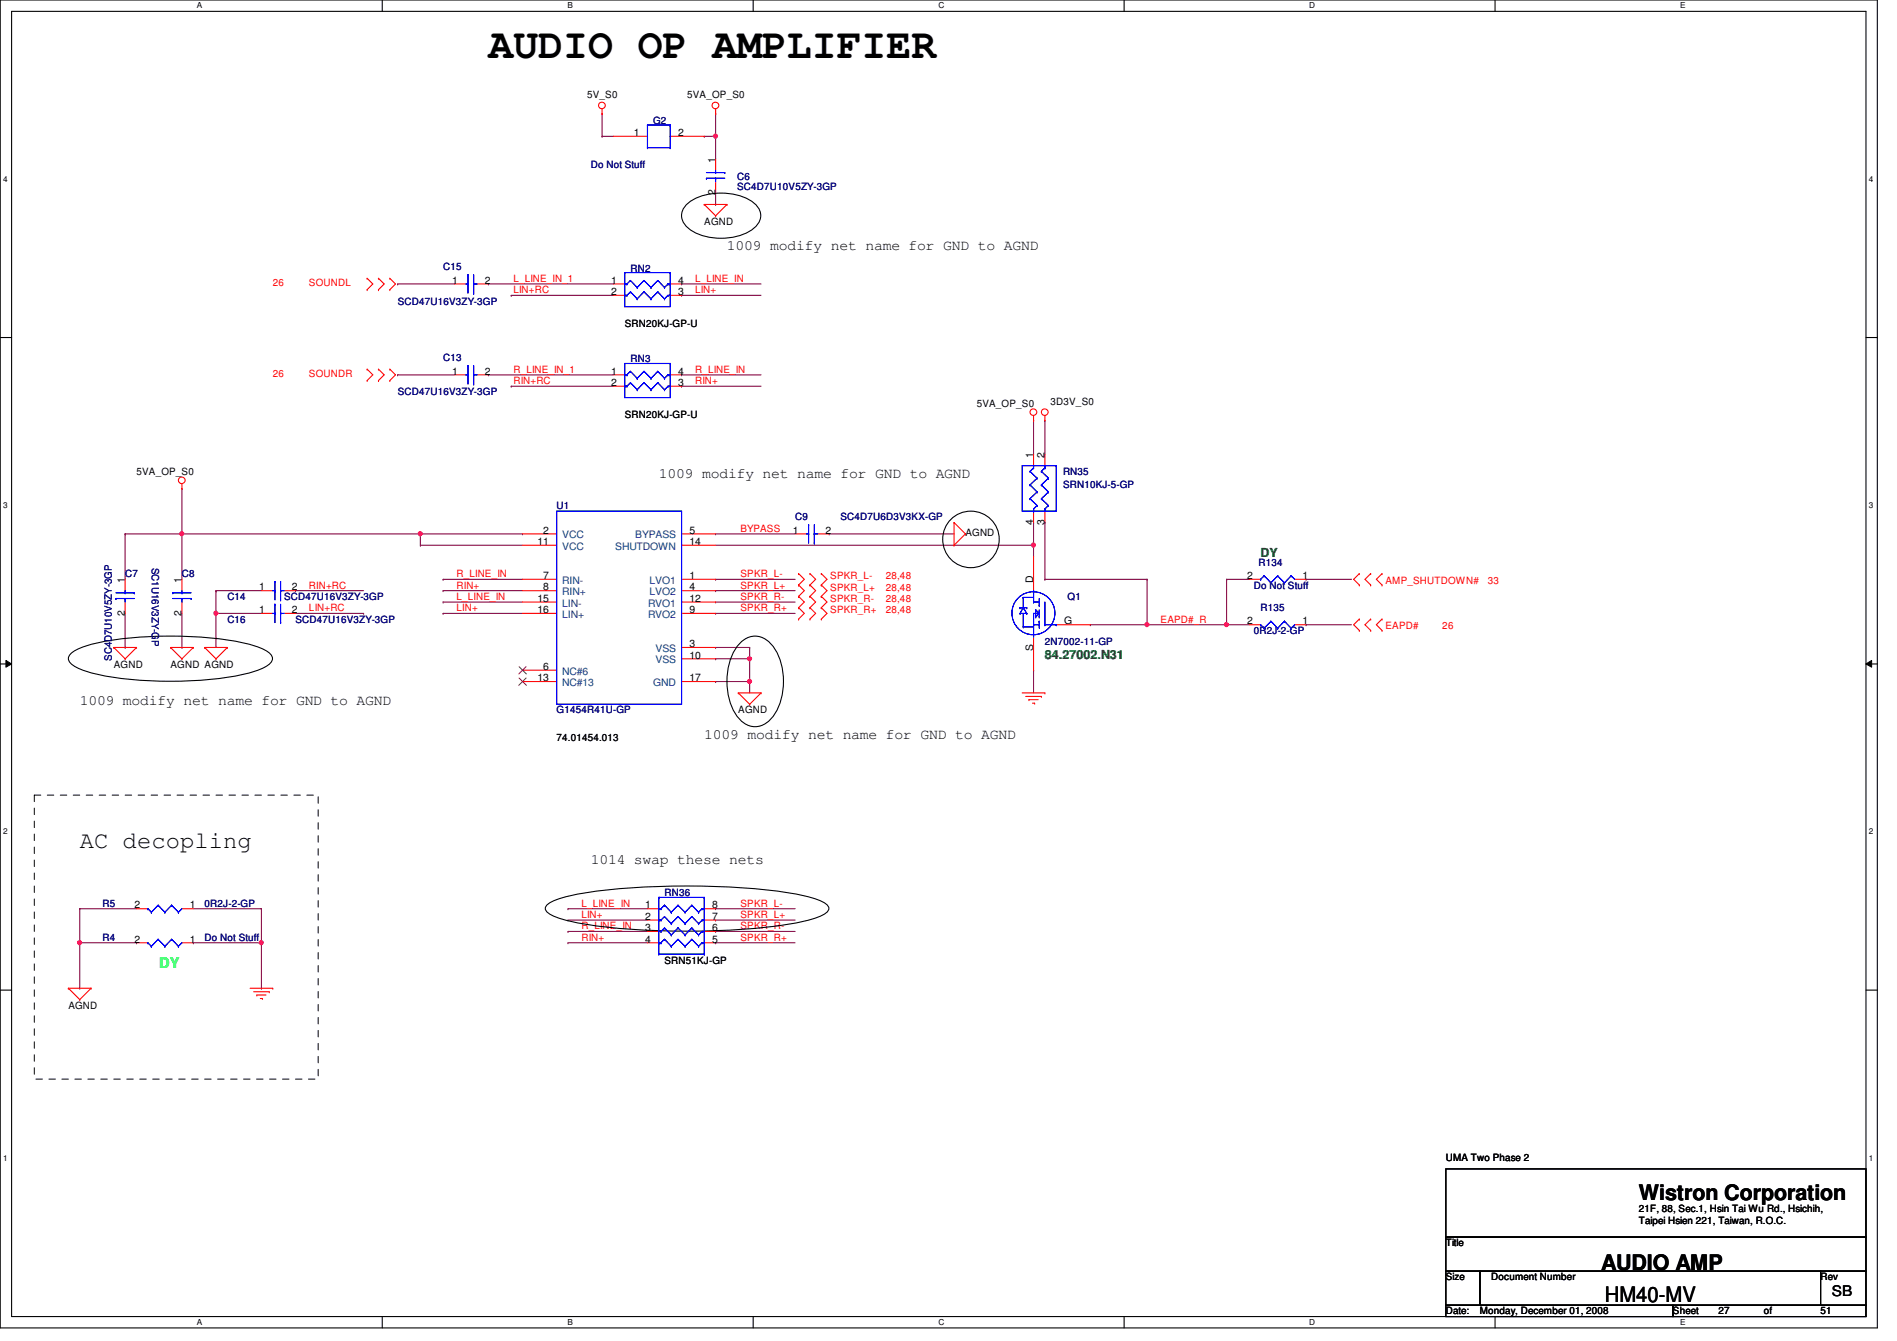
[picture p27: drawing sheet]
<svg xmlns="http://www.w3.org/2000/svg" width="297mm" height="210mm" viewBox="0 0 297 210" stroke-linecap="round" stroke-linejoin="round" font-family="sans-serif">
<defs><g id="words">
<text font-size="6.6" x="76.5" y="9.1">AUDIO OP AMPLIFIER</text>
<text font-size="3.7" x="12.5" y="132.8">AC decopling</text>
<g font-size="3.3">
<text x="256.6" y="187.9">Wistron Corporation</text>
<text x="250.7" y="198.7">AUDIO AMP</text>
<text x="251.3" y="203.8">HM40-MV</text>
</g>
<g font-size="2.3">
<text x="113.8" y="39.2">1009 modify net name for GND to AGND</text>
<text x="103.2" y="74.8">1009 modify net name for GND to AGND</text>
<text x="12.5" y="110.3">1009 modify net name for GND to AGND</text>
<text x="110.3" y="115.7">1009 modify net name for GND to AGND</text>
<text x="92.5" y="135.2">1014 swap these nets</text>
<text x="286.8" y="202.8">SB</text>
</g>
<text font-size="2.3" fill="#00ff40" x="24.9" y="151.5">DY</text>
<g font-size="1.9" fill="#008000">
<text x="197.4" y="87.2">DY</text>
<text x="163.6" y="103.2">84.27002.N31</text>
</g>
<g font-size="1.6">
<text x="91.9" y="15.3">5V_S0</text>
<text x="107.6" y="15.3">5VA_OP_S0</text>
<text x="99.3" y="21.3">1</text>
<text x="106.2" y="21.3">2</text>
<text x="112" y="25.4" transform="rotate(-90 112 25.4)">1</text>
<text x="110.3" y="35.2">AGND</text>
<text x="112" y="30.6" transform="rotate(-90 112 30.6)">2</text>
<text x="70.8" y="44.4">1</text>
<text x="75.9" y="44.4">2</text>
<text x="95.7" y="44.4">1</text>
<text x="95.7" y="46.2">2</text>
<text x="106.2" y="46.2">3</text>
<text x="106.2" y="44.4">4</text>
<text x="97.8" y="51.2">SRN20KJ-GP-U</text>
<text x="70.8" y="58.6">1</text>
<text x="75.9" y="58.6">2</text>
<text x="95.7" y="58.6">1</text>
<text x="106.2" y="58.6">4</text>
<text x="95.7" y="60.4">2</text>
<text x="97.8" y="65.4">SRN20KJ-GP-U</text>
<text x="106.2" y="60.4">3</text>
<text x="152.9" y="63.7">5VA_OP_S0</text>
<text x="164.5" y="63.3">3D3V_S0</text>
<text x="161.8" y="71.7" transform="rotate(-90 161.8 71.7)">1</text>
<text x="163.6" y="71.7" transform="rotate(-90 163.6 71.7)">2</text>
<text x="21.4" y="74.3">5VA_OP_S0</text>
<text x="85" y="83.5">2</text>
<text x="107.9" y="83.5">5</text>
<text x="124.2" y="83.5">1</text>
<text x="129.3" y="83.5">2</text>
<text x="151.2" y="83.9">AGND</text>
<text x="161.8" y="82.1" transform="rotate(-90 161.8 82.1)">4</text>
<text x="163.6" y="82.1" transform="rotate(-90 163.6 82.1)">3</text>
<text x="84.2" y="85.3">11</text>
<text x="107.9" y="85.3">14</text>
<text x="19.6" y="91.2" transform="rotate(-90 19.6 91.2)">1</text>
<text x="28.4" y="91.2" transform="rotate(-90 28.4 91.2)">1</text>
<text x="40.6" y="92.4">1</text>
<text x="40.6" y="96">1</text>
<text x="45.7" y="92.4">2</text>
<text x="45.7" y="96">2</text>
<text x="84.2" y="94.2">15</text>
<text x="84.2" y="96">16</text>
<text x="85" y="90.6">7</text>
<text x="85" y="92.4">8</text>
<text x="107.9" y="90.6">1</text>
<text x="107.9" y="92.4">4</text>
<text x="107.9" y="94.2">12</text>
<text x="107.9" y="96">9</text>
<text x="161.8" y="91.2" transform="rotate(-90 161.8 91.2)">D</text>
<text x="195.3" y="90.6">2</text>
<text x="204" y="90.6">1</text>
<text x="19.6" y="96.4" transform="rotate(-90 19.6 96.4)">2</text>
<text x="28.4" y="96.4" transform="rotate(-90 28.4 96.4)">2</text>
<text x="107.9" y="101.3">3</text>
<text x="161.8" y="101.9" transform="rotate(-90 161.8 101.9)">S</text>
<text x="166.6" y="97.7">G</text>
<text x="195.3" y="97.7">2</text>
<text x="204" y="97.7">1</text>
<text x="17.8" y="104.6">AGND</text>
<text x="26.7" y="104.6">AGND AGND</text>
<text x="84.2" y="106.6">13</text>
<text x="85" y="104.9">6</text>
<text x="107.9" y="103.1">10</text>
<text x="107.9" y="106.6">17</text>
<text x="115.6" y="111.7">AGND</text>
<text x="87.2" y="116">74.01454.013</text>
<text x="21" y="142.2">2</text>
<text x="29.7" y="142.2">1</text>
<text x="101" y="142.2">1</text>
<text x="101" y="144">2</text>
<text x="111.5" y="144">7</text>
<text x="111.5" y="142.2">8</text>
<text x="21" y="147.5">2</text>
<text x="29.7" y="147.5">1</text>
<text x="101" y="145.8">3</text>
<text x="101" y="147.5">4</text>
<text x="111.5" y="147.5">5</text>
<text x="111.5" y="145.8">6</text>
<text x="104.1" y="151">SRN51KJ-GP</text>
<text x="10.7" y="157.9">AGND</text>
<text x="226.4" y="181.7">UMA Two Phase 2</text>
<text x="256.6" y="189.7">21F, 88, Sec.1, Hsin Tai Wu Rd., Hsichih,</text>
<text x="256.6" y="191.6">Taipei Hsien 221, Taiwan, R.O.C.</text>
<text x="226.4" y="195.1">Title</text>
<text x="226.4" y="200.4">Size</text>
<text x="233.5" y="200.4">Document Number</text>
<text x="285.1" y="200.4">Rev</text>
<text x="226.4" y="205.7">Date:</text>
<text x="231.7" y="205.7">Monday, December 01, 2008</text>
<text x="262" y="205.7">Sheet</text>
<text x="269.1" y="205.7">27</text>
<text x="276.2" y="205.7">of</text>
<text x="285.1" y="205.7">51</text>
</g>
<g font-size="1.6" fill="#000080">
<text x="102.3" y="19.4">G2</text>
<text x="92.5" y="26.3">Do Not Stuff</text>
<text x="115.4" y="28.1">C6</text>
<text x="115.4" y="29.7">SC4D7U10V5ZY-3GP</text>
<text x="62.3" y="47.7">SCD47U16V3ZY-3GP</text>
<text x="69.4" y="42.3">C15</text>
<text x="98.7" y="42.5">RN2</text>
<text x="69.4" y="56.6">C13</text>
<text x="98.7" y="56.7">RN3</text>
<text x="62.3" y="61.9">SCD47U16V3ZY-3GP</text>
<text x="166.5" y="74.3">RN35</text>
<text x="166.5" y="76.5">SRN10KJ-5-GP</text>
<text x="87.2" y="79.7">U1</text>
<text x="124.5" y="81.4">C9</text>
<text x="131.6" y="81.4">SC4D7U6D3V3KX-GP</text>
<text x="23.8" y="88.9" transform="rotate(90 23.8 88.9)">SC1U16V3ZY-GP</text>
<text x="197.1" y="88.6">R134</text>
<text x="19.6" y="90.3">C7</text>
<text x="28.5" y="90.3">C8</text>
<text x="35.6" y="93.9">C14</text>
<text x="44.5" y="93.9">SCD47U16V3ZY-3GP</text>
<text x="167.2" y="93.9">Q1</text>
<text x="196.3" y="92.1">Do Not Stuff</text>
<text x="197.4" y="95.7">R135</text>
<text x="35.6" y="97.5">C16</text>
<text x="46.3" y="97.5">SCD47U16V3ZY-3GP</text>
<text x="163.6" y="101">2N7002-11-GP</text>
<text x="196.3" y="99.2">0R2J-2-GP</text>
<text x="17.5" y="103.5" transform="rotate(-90 17.5 103.5)">SC4D7U10V5ZY-3GP</text>
<text x="87.2" y="111.7">G1454R41U-GP</text>
<text x="16" y="141.9">R5</text>
<text x="32" y="141.9">0R2J-2-GP</text>
<text x="104.1" y="140.3">RN36</text>
<text x="16" y="147.2">R4</text>
<text x="32" y="147.2">Do Not Stuff</text>
</g>
<g font-size="1.6" fill="#f00">
<text x="42.7" y="44.8">26</text>
<text x="48.4" y="44.8">SOUNDL</text>
<text x="80.4" y="44.1">L_LINE_IN_1</text>
<text x="80.4" y="45.9">LIN+RC</text>
<text x="108.8" y="44.1">L_LINE_IN</text>
<text x="108.8" y="45.9">LIN+</text>
<text x="42.7" y="59.1">26</text>
<text x="48.4" y="59.1">SOUNDR</text>
<text x="80.4" y="58.3">R_LINE_IN_1</text>
<text x="108.8" y="58.3">R_LINE_IN</text>
<text x="80.4" y="60.1">RIN+RC</text>
<text x="108.8" y="60.1">RIN+</text>
<text x="115.9" y="83.2">BYPASS</text>
<text x="48.4" y="95.7">LIN+RC</text>
<text x="48.4" y="92.1">RIN+RC</text>
<text x="71.5" y="93.9">L_LINE_IN</text>
<text x="71.5" y="90.3">R_LINE_IN</text>
<text x="71.5" y="95.7">LIN+</text>
<text x="71.5" y="92.1">RIN+</text>
<text x="115.9" y="92.1">SPKR_L+</text>
<text x="115.9" y="90.3">SPKR_L-</text>
<text x="115.9" y="95.7">SPKR_R+</text>
<text x="115.9" y="93.9">SPKR_R-</text>
<text x="130" y="92.5">SPKR_L+</text>
<text x="130" y="94.2">SPKR_R-</text>
<text x="130" y="90.7">SPKR_L-</text>
<text x="138.7" y="92.5">28,48</text>
<text x="138.7" y="94.2">28,48</text>
<text x="138.7" y="90.7">28,48</text>
<text x="217" y="91.4">AMP_SHUTDOWN#</text>
<text x="233" y="91.4">33</text>
<text x="130" y="96">SPKR_R+</text>
<text x="138.7" y="96">28,48</text>
<text x="181.7" y="97.5">EAPD#_R</text>
<text x="217" y="98.5">EAPD#</text>
<text x="225.8" y="98.5">26</text>
<text x="91.1" y="141.9">L_LINE_IN</text>
<text x="91.1" y="143.7">LIN+</text>
<text x="115.9" y="143.7">SPKR_L+</text>
<text x="115.9" y="141.9">SPKR_L-</text>
<text x="91.1" y="145.5">R_LINE_IN</text>
<text x="91.1" y="147.2">RIN+</text>
<text x="115.9" y="147.2">SPKR_R+</text>
<text x="115.9" y="145.5">SPKR_R-</text>
</g>
<g font-size="1.6" fill="#004080">
<text x="88" y="84.3">VCC</text>
<text x="88" y="86.1">VCC</text>
<text x="96.3" y="86.1">SHUTDOWN</text>
<text x="99.5" y="84.3">BYPASS</text>
<text x="88" y="91.4">RIN-</text>
<text x="88" y="93.2">RIN+</text>
<text x="88" y="95">LIN-</text>
<text x="101.5" y="95">RVO1</text>
<text x="101.7" y="91.4">LVO1</text>
<text x="101.7" y="93.2">LVO2</text>
<text x="88" y="96.7">LIN+</text>
<text x="101.5" y="96.7">RVO2</text>
<text x="88" y="105.6">NC#6</text>
<text x="88" y="107.4">NC#13</text>
<text x="102.3" y="107.4">GND</text>
<text x="102.7" y="102.1">VSS</text>
<text x="102.7" y="103.8">VSS</text>
</g>
<g font-size="1.3">
<text x="30.8" y="1.3">A</text>
<text x="88.9" y="1.3">B</text>
<text x="146.9" y="1.3">C</text>
<text x="205" y="1.3">D</text>
<text x="263.1" y="1.3">E</text>
<text x=".5" y="28.4">4</text>
<text x="292.6" y="28.4">4</text>
<text x=".5" y="79.5">3</text>
<text x="292.6" y="79.5">3</text>
<text x=".5" y="130.6">2</text>
<text x="292.6" y="130.6">2</text>
<text x=".5" y="181.7">1</text>
<text x="292.6" y="181.7">1</text>
<text x="30.8" y="207.4">A</text>
<text x="88.9" y="207.4">B</text>
<text x="146.9" y="207.4">C</text>
<text x="205" y="207.4">D</text>
<text x="263.1" y="207.4">E</text>
</g>
</g></defs>
<path d="M0 0h294v207.9h-294zM1.8 1.8h290.4v204.3h-290.4z" fill="none" stroke="#000" stroke-width=".17"/>
<g fill="#fff">
<path d="M30.8 .2h.8v1.4h-.8z"/>
<path d="M30.8 206.2h.8v1.4h-.8z"/>
</g>
<path d="M59.9 0v1.8M59.9 206.1v1.8" fill="none" stroke="#000" stroke-width=".17"/>
<g fill="#fff">
<path d="M88.9 .2h.8v1.4h-.8z"/>
<path d="M88.9 206.2h.8v1.4h-.8z"/>
</g>
<path d="M117.9 0v1.8M117.9 206.1v1.8" fill="none" stroke="#000" stroke-width=".17"/>
<g fill="#fff">
<path d="M146.9 .2h.9v1.4h-.9z"/>
<path d="M146.9 206.2h.9v1.4h-.9z"/>
</g>
<path d="M176 0v1.8M176 206.1v1.8" fill="none" stroke="#000" stroke-width=".17"/>
<g fill="#fff">
<path d="M205 .2h.9v1.4h-.9z"/>
<path d="M205 206.2h.9v1.4h-.9z"/>
</g>
<path d="M234.1 0v1.8M234.1 206.1v1.8" fill="none" stroke="#000" stroke-width=".17"/>
<g fill="#fff">
<path d="M263.1 .2h.8v1.4h-.8z"/>
<path d="M263.1 206.2h.8v1.4h-.8z"/>
<path d="M.5 27.3h.7v1.4h-.7z"/>
<path d="M292.6 27.3h.7v1.4h-.7z"/>
<path d="M.5 78.4h.7v1.4h-.7z"/>
<path d="M292.6 78.4h.7v1.4h-.7z"/>
</g>
<path d="M0 52.8h1.8M292.2 52.8h1.8" fill="none" stroke="#000" stroke-width=".17"/>
<g fill="#fff">
<path d="M.5 129.5h.7v1.4h-.7z"/>
<path d="M292.6 129.5h.7v1.4h-.7z"/>
</g>
<path d="M0 103.9h1.8M292.2 103.9h1.8" fill="none" stroke="#000" stroke-width=".17"/>
<path d="M.9 103.4l.9 .5-.9 .5zM292.2 103.9l.9-.5v1z" fill="#000"/>
<path d="M.9 103.4l.9 .5-.9 .5zM292.2 103.9l.9-.5v1z" fill="none" stroke="#000" stroke-width=".16"/>
<g fill="#fff">
<path d="M.5 180.5h.7v1.4h-.7z"/>
<path d="M292.6 180.5h.7v1.4h-.7z"/>
</g>
<path d="M0 155h1.8M292.2 155h1.8" fill="none" stroke="#000" stroke-width=".17"/>
<g fill="none" stroke="#800040" stroke-width=".17">
<path d="M94.3 17.8h.1M94.3 17.8v3.5M94.3 21.3h.1M94.3 21.3h1.8M110.3 21.3h.1M110.3 21.3h1.8M62.3 44.4h.1M62.3 58.7h.1M62.3 44.4h8.9M62.3 58.7h8.9M76.5 44.4h.1M76.5 58.7h.1"/>
<path d="M76.5 44.4h19.6M76.5 58.7h19.6M106.7 44.4h.1M106.7 58.7h.1M106.7 44.4h12.5M106.7 58.7h12.5"/>
</g>
<circle cx="112" cy="21.3" r=".32" fill="#f0f"/>
<circle cx="112" cy="21.3" r=".32" fill="none" stroke="#f0f" stroke-width=".17"/>
<g fill="none" stroke="#800040" stroke-width=".17">
<path d="M112.1 17.8h.1M112.1 17.8v7.1M112.1 21.3h.1M28.5 76.5h.1M28.5 76.5v14.2M19.6 83.6h.1M19.6 83.6v7.1M19.6 96v5.3M19.6 83.6h8.9M28.5 83.6h.1M28.5 96v5.3M112.1 92.5h.1"/>
<path d="M112.1 90.7h.1M112.1 96h.1M112.1 94.2h.1M112.1 92.5h12.4M112.1 90.7h12.4M112.1 96h12.4M112.1 94.2h12.4M19.6 101.3h.1M28.5 101.3h.1"/>
</g>
<circle cx="28.5" cy="83.5" r=".32" fill="#f0f"/>
<circle cx="28.5" cy="83.5" r=".32" fill="none" stroke="#f0f" stroke-width=".17"/>
<g fill="none" stroke="#800040" stroke-width=".17">
<path d="M69.4 94.2h.1M69.4 90.7h.1M69.4 96h.1M69.4 92.5h.1M69.4 94.2h12.4M69.4 90.7h12.4M69.4 96h12.4M69.4 92.5h12.4M192.1 97.8h.1M192.1 97.8h3.5M204.5 90.7h.1M204.5 97.8h.1"/>
<path d="M204.5 90.7h7.1M204.5 97.8h7.1"/>
</g>
<circle cx="192" cy="97.8" r=".32" fill="#f0f"/>
<circle cx="192" cy="97.8" r=".32" fill="none" stroke="#f0f" stroke-width=".17"/>
<path d="M33.8 96h.1M33.8 92.5h.1M33.8 96h7.1M33.8 92.5h7.1M33.8 96v5.3M179.6 90.7h.1M179.6 90.7v7.1M192.1 90.7h.1M192.1 90.7h3.5M192.1 90.7v7.1" fill="none" stroke="#800040" stroke-width=".17"/>
<circle cx="33.8" cy="96" r=".32" fill="#f0f"/>
<circle cx="33.8" cy="96" r=".32" fill="none" stroke="#f0f" stroke-width=".17"/>
<path d="M28.5 83.6h37.3M33.8 92.5h.1M33.8 92.5v3.5M46.3 92.5h.1M46.3 96h10.6M46.3 92.5h10.6M56.9 96h.1M65.8 83.6h.1" fill="none" stroke="#800040" stroke-width=".17"/>
<circle cx="65.8" cy="83.5" r=".32" fill="#f0f"/>
<circle cx="65.8" cy="83.5" r=".32" fill="none" stroke="#f0f" stroke-width=".17"/>
<path d="M65.8 85.3h.1M65.8 83.6h.1M65.8 85.3h16M65.8 83.6v1.7M65.8 83.6h16M81.8 83.6h.1M112.1 106.7h.1M112.1 106.7h5.3M117.4 106.7h.1M117.4 106.7v1.8" fill="none" stroke="#800040" stroke-width=".17"/>
<circle cx="117.4" cy="106.7" r=".32" fill="#f0f"/>
<circle cx="117.4" cy="106.7" r=".32" fill="none" stroke="#f0f" stroke-width=".17"/>
<path d="M112.1 103.1h.1M112.1 101.3h.1M112.1 103.1h5.3M112.1 101.3h5.3M117.4 101.3h.1M117.4 103.1h.1M117.4 101.3v5.4" fill="none" stroke="#800040" stroke-width=".17"/>
<circle cx="117.4" cy="103.1" r=".32" fill="#f0f"/>
<circle cx="117.4" cy="103.1" r=".32" fill="none" stroke="#f0f" stroke-width=".17"/>
<path d="M112.1 83.6h.1M112.1 83.6h12.4M129.8 83.6h.1M129.8 83.6h19.6M179.6 97.8h.1M179.6 97.8h12.5" fill="none" stroke="#800040" stroke-width=".17"/>
<circle cx="179.6" cy="97.8" r=".32" fill="#f0f"/>
<circle cx="179.6" cy="97.8" r=".32" fill="none" stroke="#f0f" stroke-width=".17"/>
<g fill="none" stroke="#800040" stroke-width=".17">
<path d="M161.8 65.8h.1M161.8 65.8v5.3M163.6 65.8h.1M163.6 65.8v5.3M112.1 85.3h49.7M161.8 85.3h.1M161.8 85.3v1.8M163.6 81.8h.1M163.6 90.7h.1M163.6 81.8v8.9M163.6 90.7h16M170.7 97.8h.1"/>
<path d="M170.7 97.8h8.9M161.8 104.9h.1M161.8 104.9v3.6"/>
</g>
<circle cx="161.8" cy="85.3" r=".32" fill="#f0f"/>
<circle cx="161.8" cy="85.3" r=".32" fill="none" stroke="#f0f" stroke-width=".17"/>
<g fill="none" stroke="#800040" stroke-width=".17">
<path d="M112.1 32h.1M112.1 30.2v1.8M80 46.2h.1M80 46.2h16.1M106.7 46.2h.1M106.7 46.2h12.5M80 60.5h.1M80 60.5h16.1M106.7 60.5h.1M106.7 60.5h12.5M161.8 81.8h.1M161.8 81.8v3.5"/>
<path d="M12.5 142.2h.1M12.5 147.6h.1M12.5 142.2h8.9M12.5 142.2v5.4"/>
</g>
<circle cx="12.5" cy="147.5" r=".32" fill="#f0f"/>
<circle cx="12.5" cy="147.5" r=".32" fill="none" stroke="#f0f" stroke-width=".17"/>
<path d="M12.5 147.6h8.9M21.4 147.6h.1M30.3 147.6h.1M30.3 147.6h10.6M30.3 142.2h10.6M40.9 142.2h.1M40.9 147.6h.1M40.9 142.2v5.4" fill="none" stroke="#800040" stroke-width=".17"/>
<circle cx="40.9" cy="147.5" r=".32" fill="#f0f"/>
<circle cx="40.9" cy="147.5" r=".32" fill="none" stroke="#f0f" stroke-width=".17"/>
<g fill="none" stroke="#800040" stroke-width=".17">
<path d="M12.5 154.7h.1M12.5 147.6v7.1M40.9 154.7h.1M40.9 147.6v7.1M88.9 145.8h.1M88.9 142.2h.1M88.9 144h.1M88.9 147.6h.1M88.9 145.8h12.5M88.9 142.2h12.5M88.9 144h12.5M88.9 147.6h12.5"/>
<path d="M112.1 144h.1M112.1 142.2h.1M112.1 147.6h.1M112.1 145.8h.1M112.1 145.8h12.4M112.1 142.2h12.4M112.1 144h12.4M112.1 147.6h12.4"/>
</g>
<g fill="none" stroke="#f00" stroke-width=".17">
<path d="M94.3 17.8h.1M94.3 17.1v.7M112.1 17.8h.1M112.1 17.1v.7M96.1 21.3h5.3M104.9 21.3h5.4M110.3 32h.1M110.3 32h3.5M110.3 32l1.8 1.8M112.1 33.8h.1M112.1 24.9v1.8M112.1 28.4v1.8"/>
<path d="M113.8 32h.1M113.8 32l-1.7 1.8M57.5 45.3h.1M57.5 43.6h.1M57.5 59.6h.1M57.5 57.8h.1M57.5 43.6l.9 .8-.9 .9M57.5 57.8l.9 .9-.9 .9M59.3 43.6h.1M59.3 45.3h.1M59.3 57.8h.1M59.3 59.6h.1"/>
<path d="M59.3 43.6l.9 .8-.9 .9M59.3 57.8l.9 .9-.9 .9M61 45.3h.1M61 43.6h.1M61 59.6h.1M61 57.8h.1M61 43.6l.9 .8-.9 .9M61 57.8l.9 .9-.9 .9M71.2 58.7h1.7M71.2 44.4h1.7M74.7 58.7h1.8M74.7 44.4h1.8"/>
<path d="M96.1 58.7h1.7M96.1 44.4h1.7M96.1 46.2h1.7M104.9 58.7h1.8M104.9 44.4h1.8M104.9 46.2h1.8M28.5 76.5h.1M28.5 75.7v.8M96.1 60.5h1.7M104.9 60.5h1.8M161.8 65.8h.1M161.8 65.1v.7"/>
<path d="M161.8 71.1v1.8M163.6 65.8h.1M163.6 65.1v.7M163.6 71.1v1.8M19.6 90.7v1.8M19.6 94.2v1.8M28.5 90.7v1.8M28.5 94.2v1.8M40.9 92.5h1.8M40.9 96h1.8M44.5 92.5h1.8M44.5 96h1.8"/>
<path d="M81.8 92.5h5.4M81.8 96h5.4M81.8 83.6h5.4M81.8 90.7h5.4M81.8 85.3h5.4M81.8 94.2h5.4M106.7 92.5h5.4M106.7 96h5.4M106.7 83.6h5.4M106.7 90.7h5.4M106.7 85.3h5.4M106.7 94.2h5.4"/>
<path d="M124.5 83.6h1.8M125 91.6h.1M125 93.3h.1M125 95.1h.1M125 96.9h.1M125 89.8h.1M125 93.3l.9 .9-.9 .9M125 89.8l.9 .9-.9 .9M125 91.6l.9 .9-.9 .8M125 95.1l.9 .9-.9 .9M126.8 93.3h.1M126.8 91.6h.1"/>
<path d="M126.8 95.1h.1M126.8 96.9h.1M126.8 89.8h.1M126.8 91.6l.9 .9-.9 .8M126.8 93.3l.9 .9-.9 .9M126.8 89.8l.9 .9-.9 .9M126.8 95.1l.9 .9-.9 .9M128.1 83.6h1.7M128.6 91.6h.1M128.6 93.3h.1M128.6 95.1h.1M128.6 96.9h.1"/>
<path d="M128.6 89.8h.1M128.6 89.8l.9 .9-.9 .9M128.6 93.3l.9 .9-.9 .9M128.6 95.1l.9 .9-.9 .9M128.6 91.6l.9 .9-.9 .8M149.4 81.8h.1M149.4 85.3h.1M149.4 81.8v3.5M149.4 81.8l1.8 1.8M151.2 83.6h.1M151.2 83.6l-1.8 1.7M161.8 80v1.8"/>
<path d="M161.8 87.1v5.4M161.8 99.6v5.3M163.6 80v1.8M165.4 97.8h5.3M195.6 97.8h1.8M195.6 90.7h1.8M202.7 97.8h1.8M202.7 90.7h1.8M212.8 98.7h.1M212.8 96.9h.1M212.8 91.6h.1M212.8 89.8h.1"/>
<path d="M212.8 96.9l-.8 .9 .8 .9M212.8 89.8l-.8 .9 .8 .9M214.6 96.9h.1M214.6 98.7h.1M214.6 89.8h.1M214.6 91.6h.1M214.6 96.9l-.9 .9 .9 .9M214.6 89.8l-.9 .9 .9 .9M216.4 98.7h.1M216.4 96.9h.1M216.4 91.6h.1M216.4 89.8h.1"/>
<path d="M216.4 96.9l-.9 .9 .9 .9M216.4 89.8l-.9 .9 .9 .9M17.8 101.3h.1M17.8 101.3h3.6M17.8 101.3l1.8 1.8M19.6 103.1h.1M21.4 101.3h.1M21.4 101.3l-1.8 1.8M26.7 101.3h.1M26.7 101.3h3.6M26.7 101.3l1.8 1.8M28.5 103.1h.1"/>
<path d="M30.3 101.3h.1M30.3 101.3l-1.8 1.8M32 101.3h.1M32 101.3h3.6M32 101.3l1.8 1.8M33.8 103.1h.1M35.6 101.3h.1M35.6 101.3l-1.8 1.8M81.8 104.9h5.4M81.8 106.7h5.4M106.7 101.3h5.4M106.7 103.1h5.4"/>
<path d="M106.7 106.7h5.4M115.6 108.5h.1M115.6 108.5h3.6M115.6 108.5l1.8 1.7M117.4 110.2h.1M119.2 108.5h.1M119.2 108.5l-1.8 1.7M160.1 108.5h3.5M160.6 109h2.5M161.1 109.5h.1M161.1 109.5h1.5M161.7 110.1h.3"/>
<path d="M162 110.1h.1M163.1 109h.1M163.6 108.5h.1M10.7 154.7h.1M10.7 154.7h3.6M10.7 154.7l1.8 1.8M12.5 156.5h.1M14.3 154.7h.1M14.3 154.7l-1.8 1.8M21.4 147.6h1.8M21.4 142.2h1.8M28.5 147.6h1.8"/>
<path d="M28.5 142.2h1.8M39.2 154.7h3.5M39.7 155.2h2.5M40.2 155.7h.1M40.2 155.7h1.5M40.8 156.3h.3M41.1 156.3h.1M42.2 155.2h.1M42.7 154.7h.1M101.4 147.6h1.8M101.4 142.2h1.8M101.4 144h1.8"/>
<path d="M101.4 145.8h1.8M110.3 147.6h1.8M110.3 142.2h1.8M110.3 144h1.8M110.3 145.8h1.8"/>
<circle cx="94.3" cy="16.5" r=".52"/>
<circle cx="112" cy="16.5" r=".52"/>
<circle cx="28.5" cy="75.2" r=".52"/>
<circle cx="161.8" cy="64.5" r=".52"/>
<circle cx="163.6" cy="64.5" r=".52"/>
</g>
<g fill="none" stroke="#000" stroke-width=".17">
<path d="M107.6 32a9 9 0 0 1 8.4-1.3 4.6 4.6 0 0 1 3 2.4 2.53 2.53 0 0 1-1.3 2.9 9.5 9.5 0 0 1-9.5 0 2.47 2.47 0 0 1-.6-4zM11.2 102.2a14.5 14.5 0 0 1 6.4-2 62.7 62.7 0 0 1 21 .5 9.1 9.1 0 0 1 3.6 1.5 1.02 1.02 0 0 1 0 1.8 14.5 14.5 0 0 1-6.4 2 61.4 61.4 0 0 1-21.1-.6 9.1 9.1 0 0 1-3.5-1.4 1.02 1.02 0 0 1 0-1.8zM115.6 100.9a3.2 3.2 0 0 1 5.3 0 9.9 9.9 0 0 1 0 11.5 3.2 3.2 0 0 1-5.3 0 10 10 0 0 1 0-11.5zM85.5 141.8a5.5 5.5 0 0 1 2.9-1.4 84.3 84.3 0 0 1 19.2-1.7 84.7 84.7 0 0 1 19.2 1.7 5.6 5.6 0 0 1 2.9 1.4l.1 .4-.1 .4a5.6 5.6 0 0 1-2.9 1.4 83.6 83.6 0 0 1-19.2 1.8 83.2 83.2 0 0 1-19.2-1.8 5.6 5.6 0 0 1-2.9-1.4l-.1-.4zM226.4 183h65.8v10.6h-65.8zM226.4 193.6h65.8v5.4h-65.8zM226.4 199h5.3v5.3h-5.3zM231.7 199h53.4v5.3h-53.4zM285.1 199h7.1v5.3h-7.1zM226.4 204.3h35.6v1.8h-35.6zM262 204.3h30.2v1.8h-30.2z"/>
<circle cx="152" cy="84.4" r="4.4"/>
</g>
<path d="M5.4 124.5h44.4v44.4h-44.4z" fill="none" stroke="#000" stroke-width=".16" stroke-dasharray="1 1 1 1 1 1 1 1"/>
<g fill="none" stroke="#00f" stroke-width=".17">
<path d="M101.4 19.6h.1M101.4 19.6v3.5M101.4 19.6h3.5M104.9 19.6h.1M104.9 19.6v3.5M101.4 23.1h.1M101.4 23.1h3.5M104.9 23.1h.1M110.6 27.9h.1M110.6 27h2.9M110.6 27.9h2.9M112.1 27h.1"/>
<path d="M112.1 27.9h.1M112.1 26.7v.3M112.1 27.9v.5M113.5 27h.1M72.9 58.7h.4M72.9 44.4h.4M73.3 58.7h.1M73.3 57.2h.1M73.3 44.4h.1M73.3 43h.1M73.3 43v2.9M73.3 57.2v2.9"/>
<path d="M74.2 58.7h.1M74.2 44.4h.1M74.2 45.9h.1M74.2 58.7h.5M74.2 43v2.9M74.2 57.2v2.9M74.2 44.4h.5M97.8 56.9h7.1v5.3h-7.1zM97.8 42.7h7.1v5.3h-7.1zM97.8 46.2h.1M97.8 58.7h.4M97.8 44.4h.4"/>
<path d="M97.8 46.2h.4M98.2 58.7h.1M98.2 44.4h.1M98.2 46.2h.1M98.7 58.1h.1M98.7 59.9h.1M98.7 43.9h.1M98.7 45.7h.1M98.7 58.1l-.5 .6M98.7 58.1l1.1 1.1M98.7 59.9l1.1 1.1M98.7 59.9l-.5 .6"/>
<path d="M98.7 43.9l-.5 .5M98.7 43.9l1.1 1.1M98.7 45.7l1.1 1.1M98.7 45.7l-.5 .5M99.8 59.2h.1M99.8 45h.1M99.8 46.8h.1M100.8 58.1h.1M100.8 59.9h.1M100.8 43.9h.1M100.8 45.7h.1M100.8 58.1l-1 1.1"/>
<path d="M100.8 58.1l1.1 1.1M100.8 59.9l1.1 1.1M100.8 59.9l-1 1.1M100.8 43.9l-1 1.1M100.8 43.9l1.1 1.1M100.8 45.7l1.1 1.1M100.8 45.7l-1 1.1M101.9 59.2h.1M101.9 45h.1M101.9 46.8h.1M103 58.1h.1M103 59.9h.1"/>
<path d="M103 43.9h.1M103 45.7h.1M103 58.1l-1.1 1.1M103 58.1l1.1 1.1M103 59.9l1.1 1.1M103 59.9l-1.1 1.1M103 43.9l-1.1 1.1M103 43.9l1.1 1.1M103 45.7l1.1 1.1M103 45.7l-1.1 1.1M104.1 59.2h.1M104.1 45h.1"/>
<path d="M104.1 46.8h.1M104.6 58.7h.1M104.6 44.4h.1M104.6 46.2h.1M104.6 58.7h.3M104.6 58.7l-.5 .5M104.6 44.4h.3M104.6 44.4l-.5 .6M104.6 46.2h.3M104.6 46.2l-.5 .6M104.9 58.7h.1M104.9 44.4h.1"/>
<path d="M74.2 60.1h.1M97.8 60.5h.1M97.8 60.5h.4M98.2 60.5h.1M99.8 61h.1M101.9 61h.1M104.1 61h.1M104.6 60.5h.1M104.6 60.5h.3M104.6 60.5l-.5 .5M160.1 72.9h5.3v7.1h-5.3zM161.3 73.8h.1"/>
<path d="M161.3 75.9h.1M161.3 78.1h.1M161.3 73.8l1.1 1M161.3 75.9l1.1 1.1M161.3 78.1l1.1 1M161.8 73.2h.1M161.8 79.7h.1M161.8 72.9v.3M161.8 79.7v.3M161.8 73.2l-.5 .6M162.4 74.8h.1M162.4 77h.1"/>
<path d="M162.4 79.1h.1M162.4 74.8l-1.1 1.1M162.4 77l-1.1 1.1M162.4 79.1l-.6 .6M163.1 78.1h.1M163.1 75.9h.1M163.1 73.8h.1M163.1 78.1l1.1 1M163.1 75.9l1.1 1.1M163.1 73.8l1.1 1M163.6 79.7h.1M163.6 73.2h.1"/>
<path d="M163.6 72.9h.1M163.6 72.9v.3M163.6 79.7v.3M163.6 73.2l-.5 .6M164.2 79.1h.1M164.2 77h.1M164.2 74.8h.1M164.2 79.1l-.6 .6M164.2 77l-1.1 1.1M164.2 74.8l-1.1 1.1M18.2 93.7h.1M18.2 92.8h2.8"/>
<path d="M18.2 93.7h2.8M19.6 92.8h.1M19.6 93.7h.1M19.6 92.5v.3M19.6 93.7v.5M21 92.8h.1M27 92.8h.1M27 92.8h2.9M27 93.7h2.9M28.5 92.8h.1M28.5 93.7h.1M28.5 92.5v.3"/>
<path d="M28.5 93.7v.5M29.9 93.7h.1M42.7 92.5h.3M42.7 96h.3M43 92.5h.1M43 91h.1M43 96h.1M43 94.6h.1M43 91v2.9M43 94.6v2.9M43.9 92.5h.1M43.9 93.9h.1"/>
<path d="M43.9 96h.1M43.9 97.5h.1M43.9 92.5h.6M43.9 91v2.9M43.9 94.6v2.9M43.9 96h.6M87.2 80h19.5v30.2h-19.5zM126.3 83.6h.3M126.6 83.6h.1M126.6 82.1h.1M126.6 82.1v2.9M127.5 83.6h.1"/>
<path d="M127.5 85h.1M127.5 83.6h.6M127.5 82.1v2.9M159.7 95.1h.1M159.7 96h.1M159.7 96h1.1M159.7 95.1h1.1M160.2 93.5h.1M160.2 95.1h.1M160.2 98.1h.1M160.2 93.5h1.6M160.2 93.5v1.6"/>
<path d="M160.2 96v2.1M160.2 95.1l-.5 .9M160.2 95.1l.6 .9M160.2 98.1h1.6M160.8 95.1h.1M160.8 96h.1M161.8 94.2h.1M161.8 92.5h.1M161.8 97.8h.1M161.8 99.6h.1M161.8 96h.1M161.8 98.1h.1"/>
<path d="M161.8 80h.1M161.8 96h.9M161.8 97.8h.9M161.8 94.2h.9M161.8 92.5v1.7M161.8 96v3.6M162.2 95.5h.1M162.2 96.6h.1M162.2 95.5l.5 .5M162.2 95.5v1.1M162.7 97.2h.1M162.7 94.8h.1"/>
<path d="M162.7 96.6h.1M162.7 96h.1M162.7 93.7v1.1M162.7 95.5v1.1M162.7 97.2v1.1M162.7 96l-.5 .6M163.6 97.8h.1M163.6 94.2v3.6M163.6 97.8h1.8M165.4 97.8h.1M197.4 97.8h.1M197.4 90.7h.1"/>
<path d="M197.4 97.8l.5 .5M197.9 98.3h.1M197.9 90.1h.1M197.9 90.1l1.1 1.1M197.9 90.1l-.5 .6M199 97.2h.1M199 91.2h.1M199 97.2l1.1 1.1M199 97.2l-1.1 1.1M200.1 98.3h.1M200.1 90.1h.1M200.1 90.1l1 1.1"/>
<path d="M200.1 90.1l-1.1 1.1M201.1 97.2h.1M201.1 91.2h.1M201.1 97.2l1.1 1.1M201.1 97.2l-1 1.1M202.2 98.3h.1M202.2 90.1h.1M202.2 90.1l.5 .6M202.2 90.1l-1.1 1.1M202.7 97.8l-.5 .5M23.2 147.6h.1M23.2 142.2h.1"/>
<path d="M23.2 147.6l.5 .5M23.2 142.2l.5 .6M23.7 148.1h.1M23.7 142.8h.1M24.8 147h.1M24.8 141.7h.1M24.8 147l1 1.1M24.8 147l-1.1 1.1M24.8 141.7l1 1.1M24.8 141.7l-1.1 1.1M25.8 148.1h.1M25.8 142.8h.1"/>
<path d="M26.9 147h.1M26.9 141.7h.1M26.9 147l1 1.1M26.9 147l-1.1 1.1M26.9 141.7l1 1.1M26.9 141.7l-1.1 1.1M27.9 148.1h.1M27.9 142.8h.1M28.5 147.6l-.6 .5M28.5 142.2l-.6 .6M103.2 144h.1M103.2 147.6h.1"/>
<path d="M103.2 140.5h.1M103.2 149.4h.1M103.2 142.2h.3M103.2 144h.3M103.2 145.8h.3M103.2 147.6h.3M103.2 149.4h7.1M103.2 140.5h7.1M103.2 140.5v8.9M103.5 142.2h.1M103.5 144h.1M103.5 145.8h.1"/>
<path d="M103.5 147.6h.1M104.1 141.7h.1M104.1 143.5h.1M104.1 145.2h.1M104.1 147h.1M104.1 141.7l-.6 .5M104.1 141.7l1 1.1M104.1 143.5l1 1.1M104.1 143.5l-.6 .5M104.1 145.2l-.6 .6M104.1 145.2l1 1.1M104.1 147l1 1.1"/>
<path d="M104.1 147l-.6 .6M105.1 142.8h.1M105.1 144.6h.1M105.1 146.3h.1M105.1 148.1h.1M106.2 141.7h.1M106.2 143.5h.1M106.2 145.2h.1M106.2 147h.1M106.2 141.7l-1.1 1.1M106.2 141.7l1.1 1.1M106.2 143.5l1.1 1.1"/>
<path d="M106.2 143.5l-1.1 1.1M106.2 145.2l-1.1 1.1M106.2 145.2l1.1 1.1M106.2 147l1.1 1.1M106.2 147l-1.1 1.1M107.3 142.8h.1M107.3 144.6h.1M107.3 146.3h.1M107.3 148.1h.1M108.3 141.7h.1M108.3 143.5h.1M108.3 145.2h.1"/>
<path d="M108.3 147h.1M108.3 141.7l-1 1.1M108.3 141.7l1.1 1.1M108.3 143.5l1.1 1.1M108.3 143.5l-1 1.1M108.3 145.2l-1 1.1M108.3 145.2l1.1 1.1M108.3 147l1.1 1.1M108.3 147l-1 1.1M109.4 142.8h.1M109.4 144.6h.1M109.4 146.3h.1"/>
<path d="M109.4 148.1h.1M109.9 142.2h.1M109.9 144h.1M109.9 145.8h.1M109.9 147.6h.1M109.9 142.2h.4M109.9 142.2l-.5 .6M109.9 144h.4M109.9 144l-.5 .6M109.9 145.8h.4M109.9 145.8l-.5 .5M109.9 147.6h.4"/>
<path d="M109.9 147.6l-.5 .5M110.3 142.2h.1M110.3 145.8h.1M110.3 149.4h.1M110.3 140.5h.1M110.3 140.5v8.9"/>
<circle cx="161.8" cy="96" r="3.4"/>
</g>
<path d="M81.3 104.4l1.1 1.1M81.3 106.1l1.1 1.2M82.4 104.4l-1.2 1.1M82.4 106.1l-1.2 1.2" fill="none" stroke="#804000" stroke-width=".16"/>
<circle cx="112" cy="21.3" r=".32" fill="#f0f"/>
<circle cx="112" cy="21.3" r=".32" fill="none" stroke="#f0f" stroke-width=".17"/>
<circle cx="28.5" cy="83.5" r=".32" fill="#f0f"/>
<circle cx="28.5" cy="83.5" r=".32" fill="none" stroke="#f0f" stroke-width=".17"/>
<circle cx="192" cy="97.8" r=".32" fill="#f0f"/>
<circle cx="192" cy="97.8" r=".32" fill="none" stroke="#f0f" stroke-width=".17"/>
<circle cx="33.8" cy="96" r=".32" fill="#f0f"/>
<circle cx="33.8" cy="96" r=".32" fill="none" stroke="#f0f" stroke-width=".17"/>
<circle cx="65.8" cy="83.5" r=".32" fill="#f0f"/>
<circle cx="65.8" cy="83.5" r=".32" fill="none" stroke="#f0f" stroke-width=".17"/>
<circle cx="117.4" cy="106.7" r=".32" fill="#f0f"/>
<circle cx="117.4" cy="106.7" r=".32" fill="none" stroke="#f0f" stroke-width=".17"/>
<circle cx="117.4" cy="103.1" r=".32" fill="#f0f"/>
<circle cx="117.4" cy="103.1" r=".32" fill="none" stroke="#f0f" stroke-width=".17"/>
<circle cx="179.6" cy="97.8" r=".32" fill="#f0f"/>
<circle cx="179.6" cy="97.8" r=".32" fill="none" stroke="#f0f" stroke-width=".17"/>
<circle cx="161.8" cy="85.3" r=".32" fill="#f0f"/>
<circle cx="161.8" cy="85.3" r=".32" fill="none" stroke="#f0f" stroke-width=".17"/>
<circle cx="12.5" cy="147.5" r=".32" fill="#f0f"/>
<circle cx="12.5" cy="147.5" r=".32" fill="none" stroke="#f0f" stroke-width=".17"/>
<circle cx="40.9" cy="147.5" r=".32" fill="#f0f"/>
<circle cx="40.9" cy="147.5" r=".32" fill="none" stroke="#f0f" stroke-width=".17"/>
<use href="#words"/>
</svg>
